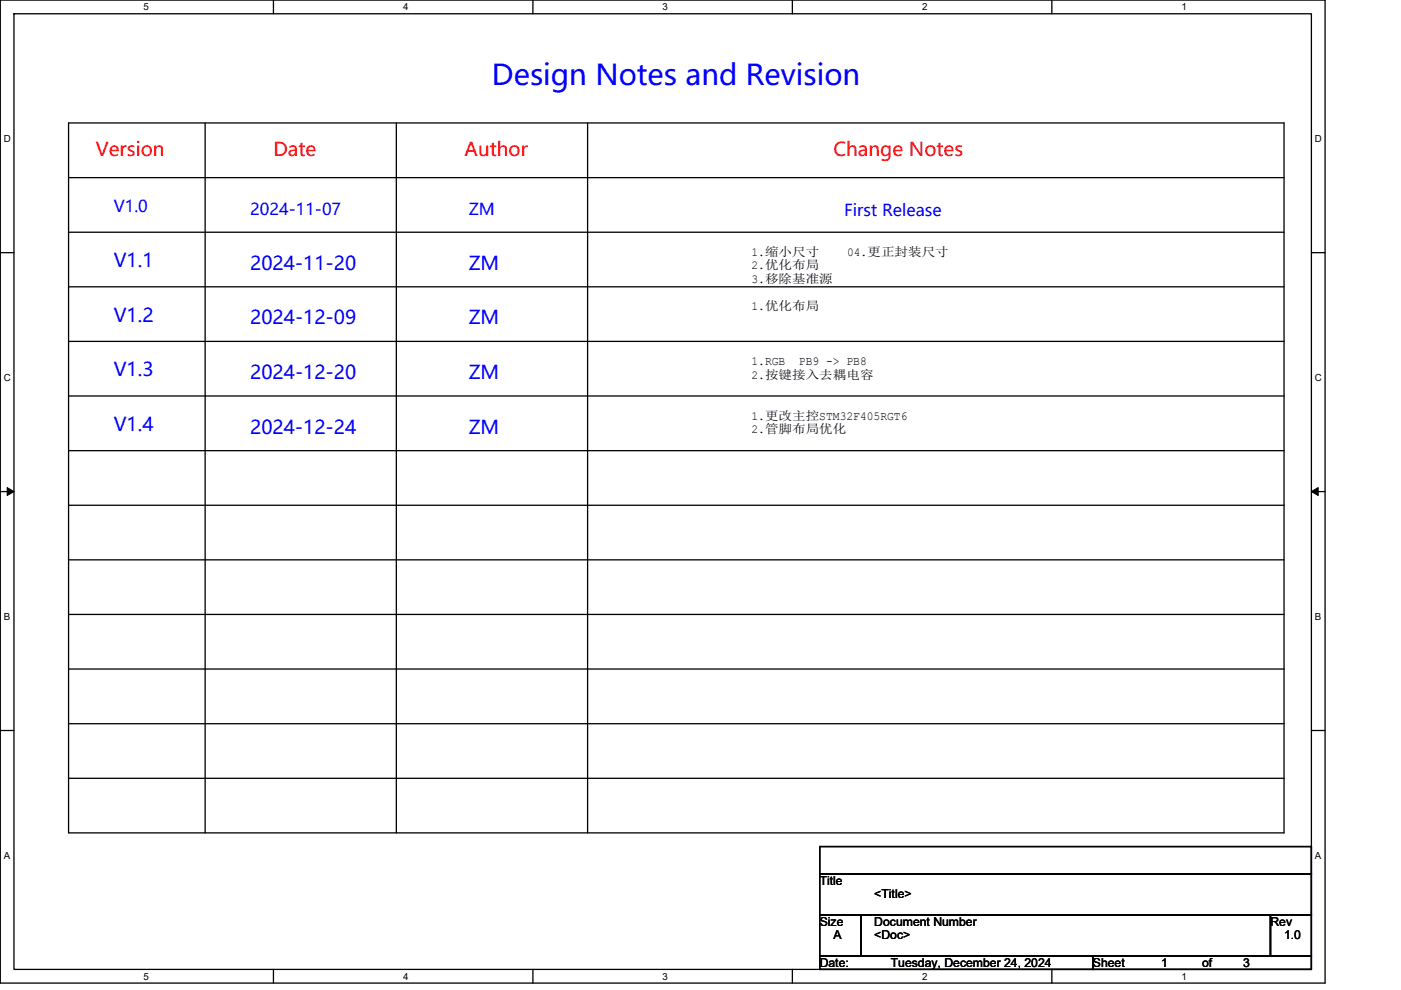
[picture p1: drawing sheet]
<svg xmlns="http://www.w3.org/2000/svg" width="297mm" height="210mm" viewBox="0 0 297 210" stroke-linecap="round" stroke-linejoin="round" font-family="sans-serif">
<defs><g id="words">
<text font-size="6.1" fill="#00f" x="104.3" y="18">Design Notes and Revision</text>
<g font-size="4" fill="#f00">
<text x="20.3" y="33.2">Version</text>
<text x="58" y="33.2">Date</text>
<text x="98.5" y="33.2">Author</text>
<text x="176.7" y="33.2">Change Notes</text>
</g>
<g font-size="4" fill="#00f">
<text x="24.1" y="56.6">V1 .1</text>
<text x="53.1" y="57.2">2024-1</text>
<text x="66.7" y="57.2">1 -20</text>
<text x="99.4" y="57.2">ZM</text>
<text x="24.1" y="68.2">V1 .2</text>
<text x="53.1" y="68.8">2024-1</text>
<text x="66.7" y="68.8">2-09</text>
<text x="99.4" y="68.8">ZM</text>
<text x="24.1" y="79.8">V1 .3</text>
<text x="53.1" y="80.4">2024-1</text>
<text x="66.7" y="80.4">2-20</text>
<text x="99.4" y="80.4">ZM</text>
<text x="24.1" y="91.4">V1 .4</text>
<text x="53.1" y="92">2024-1</text>
<text x="66.7" y="92">2-24</text>
<text x="99.4" y="92">ZM</text>
</g>
<g font-size="3.5" fill="#00f">
<text x="24.1" y="45">V1 .0</text>
<text x="53.1" y="45.6">2024-1</text>
<text x="64.7" y="45.6">1 -07</text>
<text x="99.4" y="45.6">ZM</text>
<text x="179" y="45.9">First Release</text>
</g>
<g font-size="2.6">
<text x="159.3" y="54.3">1.缩小尺寸</text>
<text x="159.3" y="57.1">2.优化布局</text>
<text x="179.6" y="54.3">04.更正封装尺寸</text>
<text x="159.3" y="60">3.移除基准源</text>
<text x="159.3" y="65.8">1.优化布局</text>
<text x="159.3" y="77.4">1.RGB</text>
<text x="169.4" y="77.4">PB9 -&gt; PB8</text>
<text x="159.3" y="80.3">2.按键接入去耦电容</text>
<text x="159.3" y="89">1.更改主控STM32F405RGT6</text>
<text x="159.3" y="91.9">2.管脚布局优化</text>
<text x="173.8" y="187.7">Title</text>
<text x="185.4" y="190.6">&lt;Title&gt;</text>
<text x="173.8" y="196.4">Size</text>
<text x="185.4" y="196.4">Document Number</text>
<text x="269.4" y="196.4">Rev</text>
<text x="176.7" y="199.3">A</text>
<text x="185.4" y="199.3">&lt;Doc&gt;</text>
<text x="272.2" y="199.3">1.0</text>
<text x="173.8" y="205">Date:</text>
<text x="188.9" y="205">Tuesday, December 24, 2024</text>
<text x="231.7" y="205">Sheet</text>
<text x="246.2" y="205">1</text>
<text x="254.9" y="205">of</text>
<text x="263.6" y="205">3</text>
</g>
<g font-size="2.1">
<text x="30.5" y="2.2">5</text>
<text x="85.5" y="2.2">4</text>
<text x="140.5" y="2.2">3</text>
<text x="195.5" y="2.2">2</text>
<text x="250.5" y="2.2">1</text>
<text x=".8" y="30.1">D</text>
<text x="278.8" y="30.1">D</text>
<text x=".8" y="80.8">C</text>
<text x="278.8" y="80.8">C</text>
<text x=".8" y="131.4">B</text>
<text x="278.8" y="131.4">B</text>
<text x=".8" y="182.1">A</text>
<text x="278.8" y="182.1">A</text>
<text x="30.5" y="207.8">5</text>
<text x="85.5" y="207.8">4</text>
<text x="140.5" y="207.8">3</text>
<text x="195.5" y="207.8">2</text>
<text x="250.5" y="207.8">1</text>
</g>
</g></defs>
<path d="M.1 0h280.8v208.5h-280.8zM3 2.9h275v202.7h-275z" fill="none" stroke="#000" stroke-width=".28"/>
<g fill="#fff">
<path d="M30.5 .3h1.1v2.3h-1.1z"/>
<path d="M30.5 205.9h1.1v2.3h-1.1z"/>
</g>
<path d="M58 0v2.9M58 205.6v2.9" fill="none" stroke="#000" stroke-width=".28"/>
<g fill="#fff">
<path d="M85.5 .3h1.1v2.3h-1.1z"/>
<path d="M85.5 205.9h1.1v2.3h-1.1z"/>
</g>
<path d="M113 0v2.9M113 205.6v2.9" fill="none" stroke="#000" stroke-width=".28"/>
<g fill="#fff">
<path d="M140.5 .3h1.1v2.3h-1.1z"/>
<path d="M140.5 205.9h1.1v2.3h-1.1z"/>
</g>
<path d="M168 0v2.9M168 205.6v2.9" fill="none" stroke="#000" stroke-width=".28"/>
<g fill="#fff">
<path d="M195.5 .3h1.2v2.3h-1.2z"/>
<path d="M195.5 205.9h1.2v2.3h-1.2z"/>
</g>
<path d="M223 0v2.9M223 205.6v2.9" fill="none" stroke="#000" stroke-width=".28"/>
<g fill="#fff">
<path d="M250.5 .3h1.2v2.3h-1.2z"/>
<path d="M250.5 205.9h1.2v2.3h-1.2z"/>
<path d="M.8 28.3h1.5v2.3h-1.5z"/>
<path d="M278.8 28.3h1.5v2.3h-1.5z"/>
<path d="M.8 78.9h1.5v2.3h-1.5z"/>
<path d="M278.8 78.9h1.5v2.3h-1.5z"/>
</g>
<path d="M.1 53.6h2.9M278 53.6h2.9" fill="none" stroke="#000" stroke-width=".28"/>
<g fill="#fff">
<path d="M.8 129.6h1.4v2.3h-1.4z"/>
<path d="M278.8 129.6h1.4v2.3h-1.4z"/>
</g>
<path d="M.1 104.3h2.9M278 104.3h2.9" fill="none" stroke="#000" stroke-width=".28"/>
<path d="M1.5 103.4l1.5 .9-1.5 .8zM278 104.3l1.5-.9v1.7z" fill="#000" stroke="#000" stroke-width=".21"/>
<g fill="#fff">
<path d="M.8 180.3h1.4v2.3h-1.4z"/>
<path d="M278.8 180.3h1.4v2.3h-1.4z"/>
</g>
<g fill="none" stroke="#000" stroke-width=".28">
<path d="M14.5 26.1h257.7v150.6h-257.7zM14.5 37.7h257.7M43.5 26.1v150.6M84 26.1v150.6M124.6 26.1v150.6M14.5 49.3h257.7M14.5 60.8h257.7M14.5 72.4h257.7M14.5 84h257.7M14.5 95.6h257.7M14.5 107.2h257.7M14.5 118.7h257.7"/>
<path d="M14.5 130.3h257.7M.1 154.9h2.9M14.5 141.9h257.7M14.5 153.5h257.7M278 154.9h2.9M14.5 165.1h257.7M173.8 179.6h104.2v5.7h-104.2zM173.8 194h8.7v8.7h-8.7zM173.8 185.3h104.2v8.7h-104.2zM182.5 194h86.9v8.7h-86.9zM269.4 194h8.6v8.7h-8.6zM173.8 202.7h57.9v2.9h-57.9z"/>
<path d="M231.7 202.7h46.3v2.9h-46.3z"/>
</g>
<use href="#words"/>
</svg>
